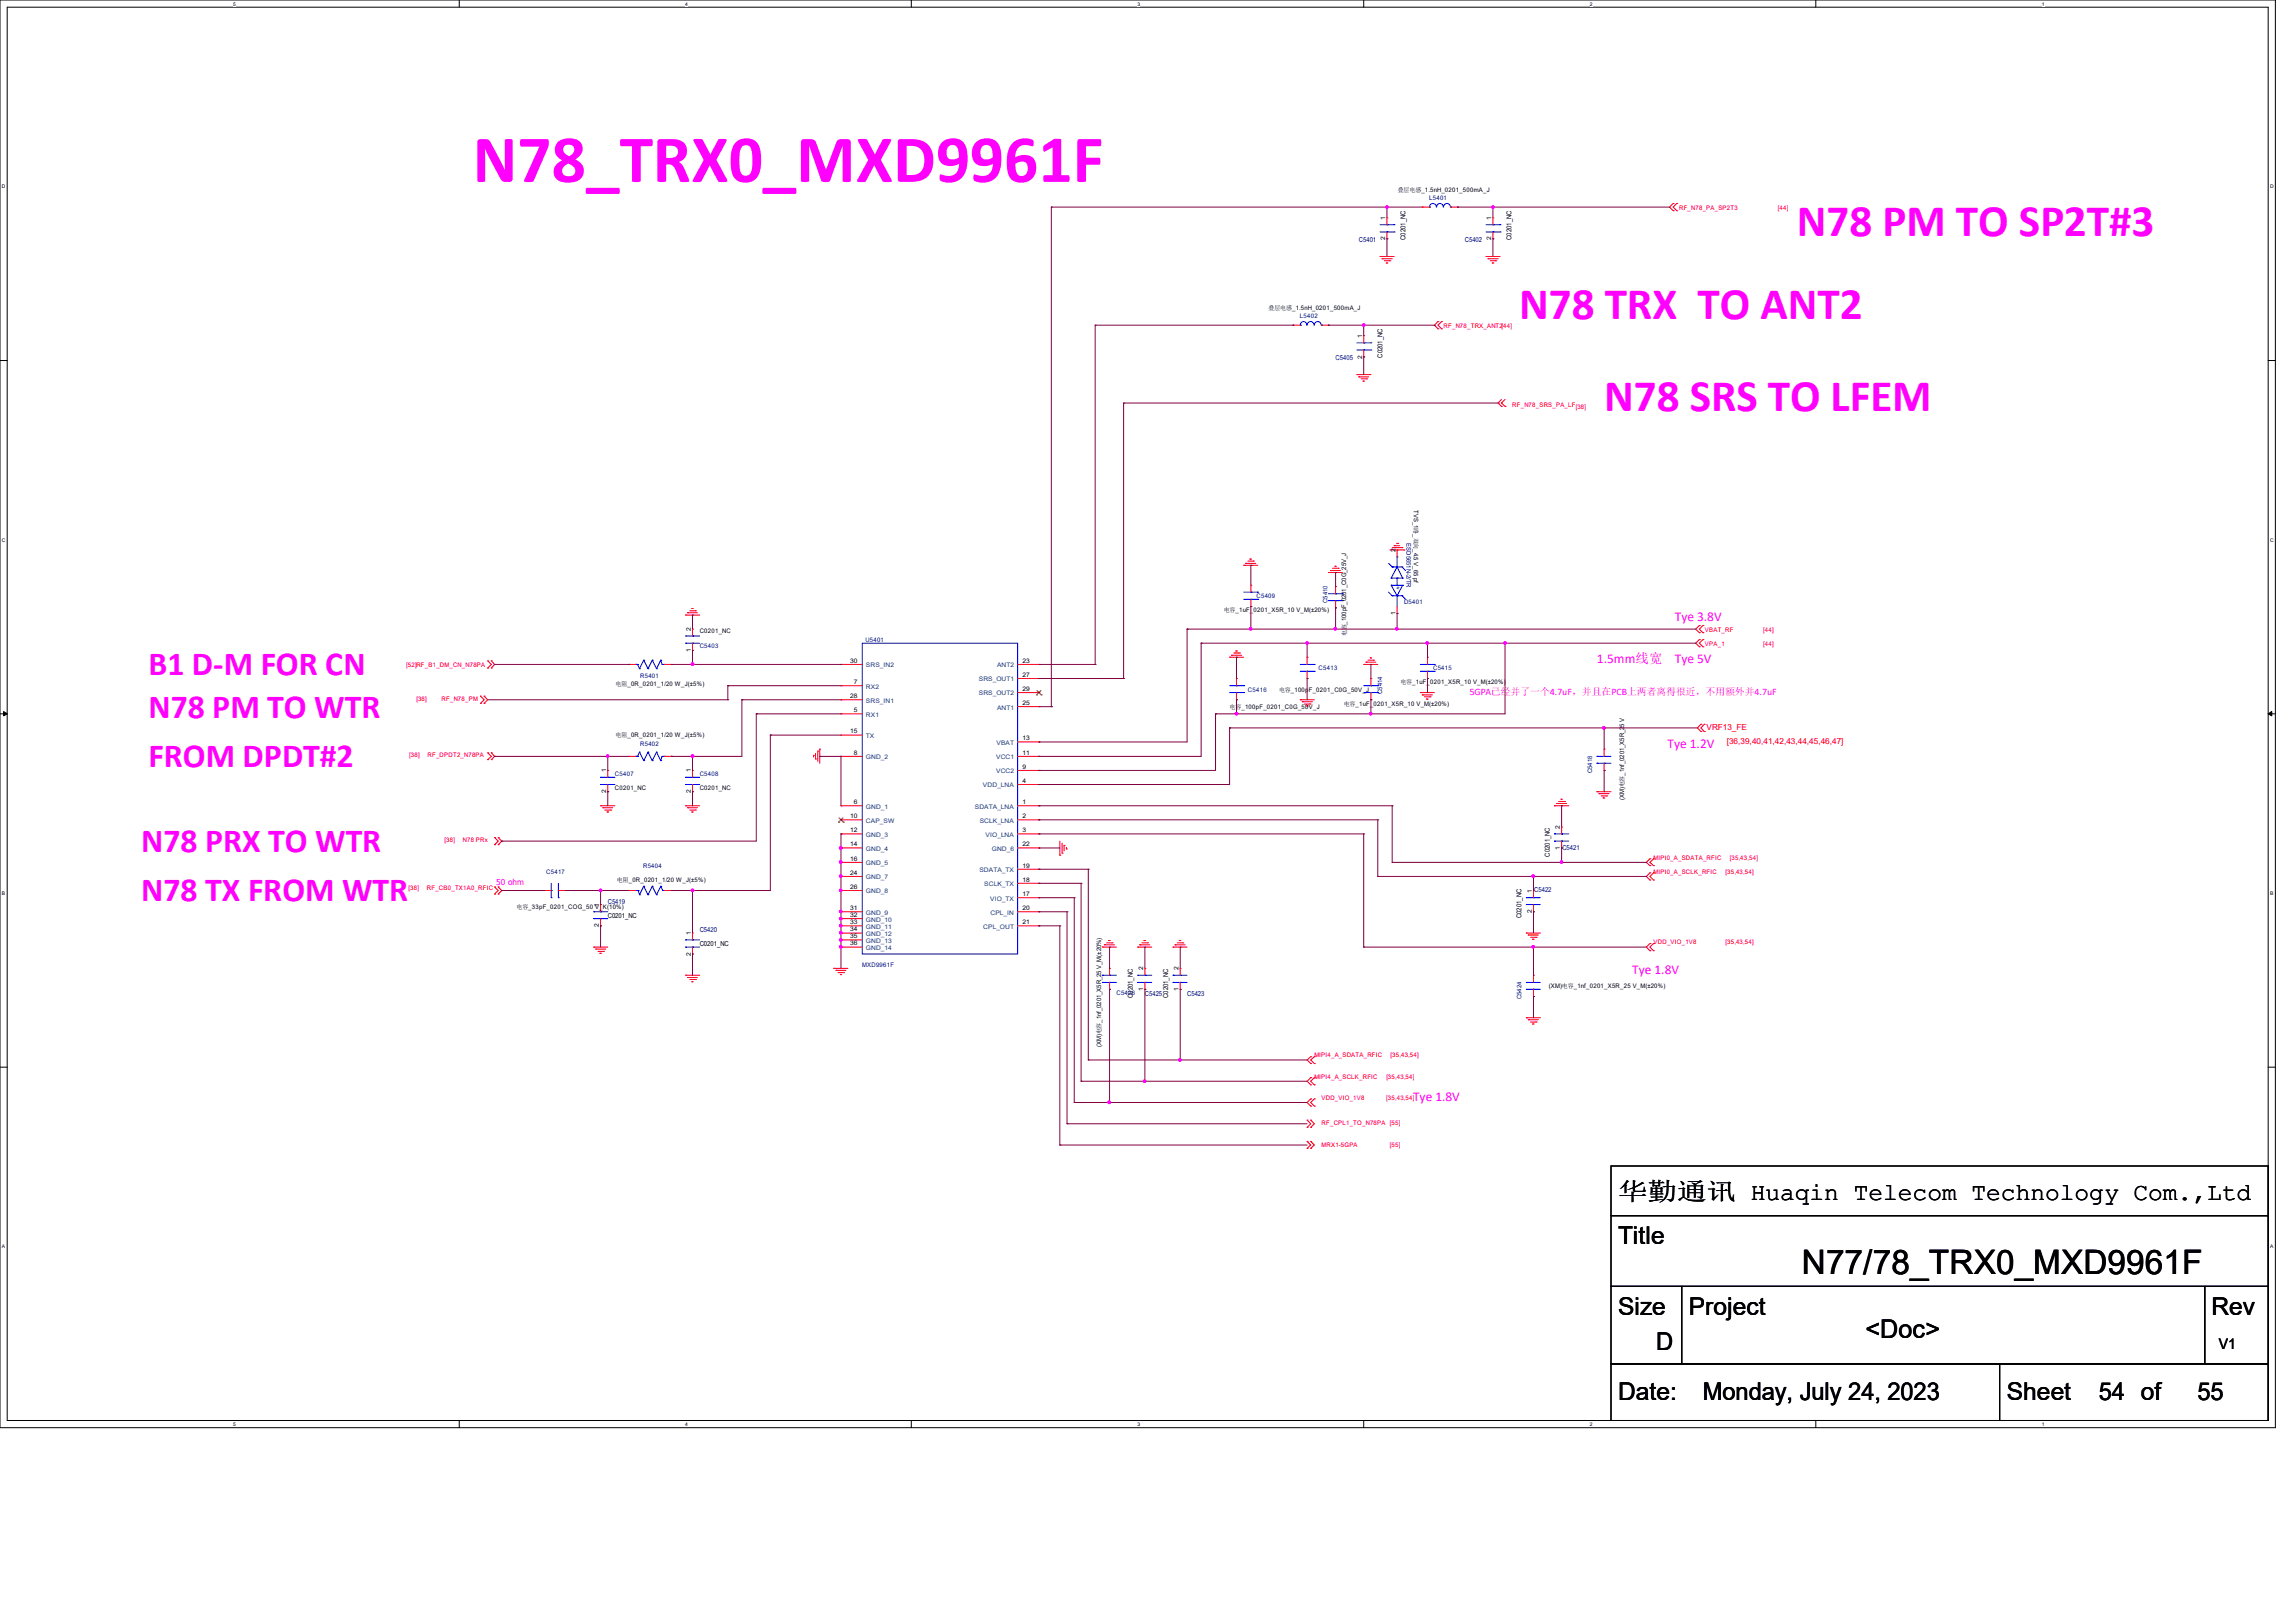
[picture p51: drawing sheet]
<svg xmlns="http://www.w3.org/2000/svg" width="297mm" height="210mm" viewBox="0 0 297 210" stroke-linecap="round" stroke-linejoin="round" font-family="sans-serif">
<defs><g id="words">
<text font-size="8.8" fill="#f0f" x="61.2" y="23.5">N78_TRX0_MXD9961F</text>
<g font-size="5.8" fill="#f0f">
<text x="232.5" y="30.5">N78 PM TO SP2T#3</text>
<text x="196.6" y="41.2">N78 TRX TO ANT2</text>
<text x="207.6" y="53.1">N78 SRS TO LFEM</text>
</g>
<g font-size="4.4" fill="#f0f">
<text x="19.2" y="87.4">B1 D-M FOR CN</text>
<text x="19.2" y="92.9">N78 PM TO WTR</text>
<text x="19.2" y="99.3">FROM DPDT#2</text>
<text x="18.3" y="110.2">N78 PRX TO WTR</text>
<text x="18.3" y="116.6">N78 TX FROM WTR</text>
</g>
<text font-size="4.4" x="233.2" y="164.8">N77/78_TRX0_MXD9961F</text>
<text font-size="3.3" x="241.4" y="173.1">&lt;Doc&gt;</text>
<g font-size="3.2">
<text x="209.4" y="155.2">华勤通讯 Huaqin Telecom Technology Com.,Ltd</text>
<text x="209.4" y="161">Title</text>
<text x="209.4" y="170.2">Size</text>
<text x="218.6" y="170.2">Project</text>
<text x="286.2" y="170.2">Rev</text>
<text x="214.3" y="174.8">D</text>
<text x="209.4" y="181.1">Date:</text>
<text x="220.4" y="181.1">Monday, July 24, 2023</text>
<text x="259.7" y="181.1">Sheet</text>
<text x="271.6" y="181.1">54 of</text>
<text x="284.4" y="181.1">55</text>
</g>
<text font-size="1.9" x="287.2" y="174.5">V1</text>
<g font-size="1.7" fill="#f0f">
<text x="216.7" y="80.3">Tye 3.8V</text>
<text x="206.7" y="85.8">1.5mm线宽</text>
<text x="216.7" y="85.8">Tye 5V</text>
<text x="215.8" y="96.8">Tye 1.2V</text>
<text x="211.2" y="126">Tye 1.8V</text>
<text x="182.9" y="142.5">Tye 1.8V</text>
</g>
<text font-size="1.3" fill="#f0f" x="190.2" y="90">5GPA已经并了一个4.7uF，并且在PCB上两者离得很近，不用额外并4.7uF</text>
<g font-size="1.1" fill="#f00">
<text x="220.9" y="94.4">VRF13_FE</text>
<text x="223.5" y="96.3">[36,39,40,41,42,43,44,45,46,47]</text>
</g>
<text font-size="1.1" fill="#f0f" x="64.2" y="114.6">50 ohm</text>
<g font-size=".9" fill="#000080">
<text x="175.9" y="31.3">C5401</text>
<text x="189.6" y="31.3">C5402</text>
<text x="172.9" y="46.5">C5405</text>
<text x="202.2" y="110">C5421</text>
<text x="78.7" y="117">C5419</text>
<text x="198.6" y="115.4">C5422</text>
<text x="90.6" y="120.6">C5420</text>
<text x="148.2" y="128.8">C5425</text>
<text x="153.6" y="128.8">C5423</text>
</g>
<g font-size=".9">
<text x="181.9" y="31" transform="rotate(-90 181.9 31)">C0201_NC</text>
<text x="195.6" y="31" transform="rotate(-90 195.6 31)">C0201_NC</text>
<text x="178.9" y="46.3" transform="rotate(-90 178.9 46.3)">C0201_NC</text>
<text x="200.6" y="110.8" transform="rotate(-90 200.6 110.8)">C0201_NC</text>
<text x="78.7" y="118.8">C0201_NC</text>
<text x="196.9" y="118.8" transform="rotate(-90 196.9 118.8)">C0201_NC</text>
<text x="90.6" y="122.4">C0201_NC</text>
<text x="146.6" y="129.1" transform="rotate(-90 146.6 129.1)">C0201_NC</text>
<text x="151.2" y="129.1" transform="rotate(-90 151.2 129.1)">C0201_NC</text>
</g>
<g font-size=".8">
<text x="179.3" y="28.4" transform="rotate(-90 179.3 28.4)">1</text>
<text x="180.9" y="24.8">叠层电感_1.5nH_0201_500mA_J</text>
<text x="193" y="28.4" transform="rotate(-90 193 28.4)">1</text>
<text x="179.3" y="31.1" transform="rotate(-90 179.3 31.1)">2</text>
<text x="193" y="31.1" transform="rotate(-90 193 31.1)">2</text>
<text x="164.2" y="40.1">叠层电感_1.5nH_0201_500mA_J</text>
<text x="176.3" y="46.4" transform="rotate(-90 176.3 46.4)">2</text>
<text x="176.3" y="43.7" transform="rotate(-90 176.3 43.7)">1</text>
<text x="180.6" y="71.4" transform="rotate(-90 180.6 71.4)">2</text>
<text x="183" y="66" transform="rotate(90 183 66)">TVS_1路_双向_4.5 V_65 pf</text>
<text x="89.4" y="81.7" transform="rotate(-90 89.4 81.7)">2</text>
<text x="90.6" y="82">C0201_NC</text>
<text x="158.4" y="79.2">电容_1uF_0201_X5R_10 V_M(±20%)</text>
<text x="174.2" y="82.3" transform="rotate(-90 174.2 82.3)">电容_100pF_0201_C0G_25V_J</text>
<text x="180.6" y="79.6" transform="rotate(-90 180.6 79.6)">1</text>
<text x="79.7" y="88.8">电阻_0R_0201_1/20 W_J(±5%)</text>
<text x="89.4" y="84.3" transform="rotate(-90 89.4 84.3)">1</text>
<text x="110" y="85.8">30</text>
<text x="110.5" y="88.5">7</text>
<text x="132.3" y="85.8">23</text>
<text x="132.3" y="87.6">27</text>
<text x="132.3" y="89.4">29</text>
<text x="165.5" y="89.5">电容_100pF_0201_C0G_50V_J</text>
<text x="181.2" y="88.6">电容_1uF_0201_X5R_10 V_M(±20%)</text>
<text x="79.7" y="95.4">电阻_0R_0201_1/20 W_J(±5%)</text>
<text x="110" y="94.9">15</text>
<text x="110" y="90.3">28</text>
<text x="110.5" y="92.2">5</text>
<text x="132.3" y="95.8">13</text>
<text x="132.3" y="91.2">25</text>
<text x="159.1" y="91.8">电容_100pF_0201_C0G_50V_J</text>
<text x="173.9" y="91.3">电容_1uF_0201_X5R_10 V_M(±20%)</text>
<text x="78.4" y="100" transform="rotate(-90 78.4 100)">1</text>
<text x="89.4" y="100" transform="rotate(-90 89.4 100)">1</text>
<text x="110.5" y="97.7">8</text>
<text x="132.3" y="101.3">4</text>
<text x="132.3" y="99.5">9</text>
<text x="132.3" y="97.7">11</text>
<text x="78.4" y="102.6" transform="rotate(-90 78.4 102.6)">2</text>
<text x="79.6" y="102.3">C0201_NC</text>
<text x="89.4" y="102.6" transform="rotate(-90 89.4 102.6)">2</text>
<text x="90.6" y="102.3">C0201_NC</text>
<text x="110" y="105.9">10</text>
<text x="110" y="107.7">12</text>
<text x="110.5" y="104.1">6</text>
<text x="132.3" y="104.1">1</text>
<text x="132.3" y="105.9">2</text>
<text x="132.3" y="107.7">3</text>
<text x="201.9" y="107.3" transform="rotate(-90 201.9 107.3)">2</text>
<text x="210.2" y="103.6" transform="rotate(-90 210.2 103.6)">(XM)电容_1nf_0201_X5R_25 V</text>
<text x="110" y="109.5">14</text>
<text x="110" y="111.4">16</text>
<text x="110" y="113.2">24</text>
<text x="132.3" y="112.3">19</text>
<text x="132.3" y="109.5">22</text>
<text x="201.9" y="109.9" transform="rotate(-90 201.9 109.9)">1</text>
<text x="66.8" y="117.6">电容_33pF_0201_COG_50 V_K(10%)</text>
<text x="77.5" y="120" transform="rotate(-90 77.5 120)">2</text>
<text x="77.5" y="117.4" transform="rotate(-90 77.5 117.4)">1</text>
<text x="79.8" y="114.2">电阻_0R_0201_1/20 W_J(±5%)</text>
<text x="110" y="115">26</text>
<text x="110" y="117.8">31</text>
<text x="110" y="118.7">32</text>
<text x="110" y="119.6">33</text>
<text x="132.3" y="115.9">17</text>
<text x="132.3" y="114.1">18</text>
<text x="132.3" y="117.8">20</text>
<text x="132.3" y="119.6">21</text>
<text x="198.2" y="118.2" transform="rotate(-90 198.2 118.2)">2</text>
<text x="198.2" y="115.5" transform="rotate(-90 198.2 115.5)">1</text>
<text x="89.4" y="123.7" transform="rotate(-90 89.4 123.7)">2</text>
<text x="89.4" y="121" transform="rotate(-90 89.4 121)">1</text>
<text x="110" y="120.5">34</text>
<text x="110" y="121.4">35</text>
<text x="110" y="122.3">36</text>
<text x="147.9" y="125.6" transform="rotate(-90 147.9 125.6)">2</text>
<text x="152.5" y="125.6" transform="rotate(-90 152.5 125.6)">2</text>
<text x="147.9" y="128.2" transform="rotate(-90 147.9 128.2)">1</text>
<text x="152.5" y="128.2" transform="rotate(-90 152.5 128.2)">1</text>
<text x="200.5" y="127.9">(XM)电容_1nf_0201_X5R_25 V_M(±20%)</text>
<text x="142.5" y="135.5" transform="rotate(-90 142.5 135.5)">(XM)电容_1nf_0201_X5R_25 V_M(±20%)</text>
</g>
<g font-size=".8" fill="#000080">
<text x="185" y="25.8">L5401</text>
<text x="168.2" y="41.1">L5402</text>
<text x="182" y="70.3" transform="rotate(90 182 70.3)">ESD5651N-2/TR</text>
<text x="162.6" y="77.4">C5409</text>
<text x="90.6" y="83.8">C5403</text>
<text x="112" y="83.1">U5401</text>
<text x="171.8" y="78" transform="rotate(-90 171.8 78)">C5410</text>
<text x="181.7" y="78.1">D5401</text>
<text x="82.9" y="87.8">R5401</text>
<text x="161.5" y="89.5">C5416</text>
<text x="170.7" y="86.7">C5413</text>
<text x="178.9" y="89.8" transform="rotate(-90 178.9 89.8)">C5414</text>
<text x="185.5" y="86.7">C5415</text>
<text x="79.6" y="100.5">C5407</text>
<text x="82.9" y="96.5">R5402</text>
<text x="90.6" y="100.5">C5408</text>
<text x="206.1" y="100" transform="rotate(-90 206.1 100)">C5418</text>
<text x="70.7" y="113.1">C5417</text>
<text x="83.2" y="112.3">R5404</text>
<text x="111.6" y="125.1">MXD9961F</text>
<text x="144.5" y="128.8">C5426</text>
<text x="196.9" y="129.3" transform="rotate(-90 196.9 129.3)">C5424</text>
</g>
<g font-size=".8" fill="#f00">
<text x="217.3" y="27.2">RF_N78_PA_SP2T3</text>
<text x="230.1" y="27.2">[44]</text>
<text x="186.8" y="42.5">RF_N78_TRX_ANT2[44]</text>
<text x="195.7" y="52.7">RF_N78_SRS_PA_LF</text>
<text x="203.9" y="52.9">[38]</text>
<text x="220.7" y="81.8">VBAT_RF</text>
<text x="220.7" y="83.6">VPA_1</text>
<text x="228.2" y="81.8">[44]</text>
<text x="228.2" y="83.6">[44]</text>
<text x="52.6" y="86.3">[52]RF_B1_DM_CN_N78PA</text>
<text x="53.9" y="90.7">[38]</text>
<text x="57.2" y="90.7">RF_N78_PM</text>
<text x="53" y="98">[38]</text>
<text x="55.3" y="98">RF_DPDT2_N78PA</text>
<text x="57.5" y="109">[38]</text>
<text x="59.9" y="109">N78 PRx</text>
<text x="214" y="111.2">MIPI0_A_SDATA_RFIC</text>
<text x="214" y="113.1">MIPI0_A_SCLK_RFIC</text>
<text x="223.3" y="113.1">[35,43,54]</text>
<text x="223.9" y="111.2">[35,43,54]</text>
<text x="52.9" y="115.2">[38]</text>
<text x="55.2" y="115.2">RF_CB0_TX1A0_RFIC</text>
<text x="214" y="122.2">VDD_VIO_1V8</text>
<text x="223.3" y="122.2">[35,43,54]</text>
<text x="170.1" y="136.8">MIPI4_A_SDATA_RFIC</text>
<text x="180" y="136.8">[35,43,54]</text>
<text x="170.1" y="139.6">MIPI4_A_SCLK_RFIC</text>
<text x="171" y="142.3">VDD_VIO_1V8</text>
<text x="179.4" y="142.3">[35,43,54]</text>
<text x="179.4" y="139.6">[35,43,54]</text>
<text x="171" y="148.4">MRX1-5GPA</text>
<text x="171" y="145.6">RF_CPL1_TO_N78PA</text>
<text x="179.9" y="148.4">[55]</text>
<text x="179.9" y="145.6">[55]</text>
</g>
<g font-size=".8" fill="#004080">
<text x="180.7" y="76.4">-</text>
<text x="180.7" y="76.4">+</text>
<text x="112.1" y="89.1">RX2</text>
<text x="112.1" y="86.4">SRS_IN2</text>
<text x="126.7" y="88.2">SRS_OUT1</text>
<text x="126.7" y="90">SRS_OUT2</text>
<text x="129" y="86.4">ANT2</text>
<text x="112.1" y="92.7">RX1</text>
<text x="112.1" y="95.5">TX</text>
<text x="112.1" y="90.9">SRS_IN1</text>
<text x="129" y="91.8">ANT1</text>
<text x="112.1" y="98.3">GND_2</text>
<text x="127.2" y="101.9">VDD_LNA</text>
<text x="128.9" y="100.1">VCC2</text>
<text x="128.9" y="98.3">VCC1</text>
<text x="129" y="96.4">VBAT</text>
<text x="112.1" y="104.6">GND_1</text>
<text x="112.1" y="106.5">CAP_SW</text>
<text x="126.2" y="104.6">SDATA_LNA</text>
<text x="126.8" y="106.5">SCLK_LNA</text>
<text x="112.1" y="108.3">GND_3</text>
<text x="112.1" y="110.1">GND_4</text>
<text x="112.1" y="112">GND_5</text>
<text x="112.1" y="113.8">GND_7</text>
<text x="126.7" y="112.9">SDATA_TX</text>
<text x="127.6" y="108.3">VIO_LNA</text>
<text x="128.4" y="110.1">GND_6</text>
<text x="112.1" y="115.6">GND_8</text>
<text x="112.1" y="118.4">GND_9</text>
<text x="112.1" y="119.2">GND_10</text>
<text x="127.4" y="114.7">SCLK_TX</text>
<text x="128.1" y="116.5">VIO_TX</text>
<text x="128.2" y="118.4">CPL_IN</text>
<text x="112.1" y="120.2">GND_11</text>
<text x="112.1" y="121.1">GND_12</text>
<text x="112.1" y="122">GND_13</text>
<text x="112.1" y="122.9">GND_14</text>
<text x="127.3" y="120.2">CPL_OUT</text>
</g>
<g font-size=".6">
<text x="30.2" y=".7">5</text>
<text x="88.7" y=".7">4</text>
<text x="147.2" y=".7">3</text>
<text x="205.7" y=".7">2</text>
<text x="264.2" y=".7">1</text>
<text x=".3" y="24.4">D</text>
<text x="293.8" y="24.4">D</text>
<text x=".3" y="70.1">C</text>
<text x="293.8" y="70.1">C</text>
<text x=".3" y="115.8">B</text>
<text x="293.8" y="115.8">B</text>
<text x=".3" y="161.5">A</text>
<text x="293.8" y="161.5">A</text>
<text x="30.2" y="184.5">5</text>
<text x="88.7" y="184.5">4</text>
<text x="147.2" y="184.5">3</text>
<text x="205.7" y="184.5">2</text>
<text x="264.2" y="184.5">1</text>
</g>
</g></defs>
<path d="M0 0h294.5v184.7h-294.5zM.9 .9h292.6v182.9h-292.6z" fill="none" stroke="#000" stroke-width=".13"/>
<g fill="#fff">
<path d="M30.2 .1h.3v.7h-.3z"/>
<path d="M30.2 183.9h.3v.8h-.3z"/>
</g>
<path d="M59.4 0v.9M59.4 183.8v.9" fill="none" stroke="#000" stroke-width=".13"/>
<g fill="#fff">
<path d="M88.7 .1h.3v.7h-.3z"/>
<path d="M88.7 183.9h.3v.8h-.3z"/>
</g>
<path d="M117.9 0v.9M117.9 183.8v.9" fill="none" stroke="#000" stroke-width=".13"/>
<g fill="#fff">
<path d="M147.2 .1h.3v.7h-.3z"/>
<path d="M147.2 183.9h.3v.8h-.3z"/>
</g>
<path d="M176.5 0v.9M176.5 183.8v.9" fill="none" stroke="#000" stroke-width=".13"/>
<g fill="#fff">
<path d="M205.7 .1h.4v.7h-.4z"/>
<path d="M205.7 183.9h.4v.8h-.4z"/>
</g>
<path d="M235 0v.9M235 183.8v.9" fill="none" stroke="#000" stroke-width=".13"/>
<g fill="#fff">
<path d="M264.2 .1h.4v.7h-.4z"/>
<path d="M264.2 183.9h.4v.8h-.4z"/>
<path d="M.3 23.8h.4v.7h-.4z"/>
<path d="M293.8 23.8h.5v.7h-.5z"/>
<path d="M.3 69.5h.4v.7h-.4z"/>
<path d="M293.8 69.5h.5v.7h-.5z"/>
</g>
<path d="M0 46.7h.9M293.5 46.7h1" fill="none" stroke="#000" stroke-width=".13"/>
<g fill="#fff">
<path d="M.3 115.2h.4v.8h-.4z"/>
<path d="M293.8 115.2h.4v.8h-.4z"/>
</g>
<path d="M0 92.4h.9M293.5 92.4h1" fill="none" stroke="#000" stroke-width=".13"/>
<path d="M.5 92.1l.4 .3-.4 .2zM293.5 92.4l.5-.3v.5z" fill="#000" stroke="#000" stroke-width=".13"/>
<g fill="#fff">
<path d="M.3 161h.3v.7h-.3z"/>
<path d="M293.8 161h.4v.7h-.4z"/>
</g>
<path d="M0 138.1h.9M293.5 138.1h1M208.5 157.3h85v9.2h-85zM208.5 150.9h85v6.4h-85zM208.5 166.5h9.1v10h-9.1zM208.5 176.5h50.3v7.3h-50.3zM217.6 166.5h67.7v10h-67.7zM258.8 176.5h34.7v7.3h-34.7zM285.3 166.5h8.2v10h-8.2z" fill="none" stroke="#000" stroke-width=".13"/>
<g fill="none" stroke="#f00" stroke-width=".13">
<path d="M178.6 33.2h.1M178.6 33.2h1.8M178.9 33.5h.1M178.9 33.5h1.3M179.2 33.7h.7M179.4 34h.1M179.4 34h.2M179.5 28.2h.1M179.5 30.9h.1M179.5 28.2v.9M179.5 30v.9M179.9 33.7h.1"/>
<path d="M184.1 26.8h.1M184.1 26.8h.9M187.7 26.8h.9M188.6 26.8h.1M192.3 33.2h.1M192.3 33.2h1.8M192.6 33.5h.1M192.6 33.5h1.3M192.9 33.7h.7M193.1 34h.1M193.1 34h.2M193.2 28.2h.1"/>
<path d="M193.2 30.9h.1M193.2 28.2v.9M193.2 30v.9M193.6 33.7h.1M216.5 26.3h.1M216.5 27.3h.1M216.5 26.3l-.4 .5 .4 .5M217 27.3h.1M217 26.3h.1M217 26.3l-.5 .5 .5 .5M167.3 42.1h.1M167.3 42.1h1"/>
<path d="M171 42.1h.9M171.9 42.1h.1M175.6 48.5h.1M175.6 48.5h1.8M175.9 48.8h.1M175.9 48.8h1.2M176.1 49h.8M176.4 49.3h.1M176.4 49.3h.2M176.5 43.4h.1M176.5 46.2h.1M176.5 43.4v1"/>
<path d="M176.5 45.3v.9M176.9 49h.1M186.1 41.6h.1M186.1 42.5h.1M186.1 41.6l-.5 .5 .5 .4M186.6 42.5h.1M186.6 41.6h.1M186.6 41.6l-.5 .5 .5 .4M193.9 52.2h.1M193.9 52.2l.4 .4M194.3 52.2h.1M194.3 52.6h.1"/>
<path d="M194.3 52.2l.5 .4M194.3 51.7l-.4 .5M194.8 52.6h.1M194.8 51.7l-.5 .5M88.7 79.6h.1M88.7 79.6h1.9M89 79.3h.1M89 79.3h1.3M89.3 79h.7M89.5 78.7h.1M89.5 78.7h.2M90 79h.1"/>
<path d="M161 73.2h.1M161 73.2h1.8M161.2 72.9h.1M161.2 72.9h1.3M161.5 72.6h.7M161.8 72.3h.1M161.8 72.3h.2M161.9 78.5h.1M161.9 75.7h.1M161.9 75.7v.9M161.9 77.6v.9M162.2 72.6h.1"/>
<path d="M171.9 74.1h.1M171.9 74.1h1.8M172.2 73.8h.1M172.2 73.8h1.3M172.5 73.5h.7M172.8 73.3h.1M172.8 75.9h.1M172.8 78.7h.1M172.8 75.9v.9M172.8 77.7v1M173.2 73.5h.1M179.9 71.2h1.8"/>
<path d="M180.2 70.9h1.2M180.4 70.6h.1M180.4 70.6h.7M180.7 70.3h.2M180.8 79.4h.1M180.8 71.2h.1M180.8 71.2v.9M180.8 78.5v.9M180.9 70.3h.1M181.4 70.9h.1M181.7 71.2h.1M62.2 91h.1"/>
<path d="M62.2 90.1h.1M62.2 90.1l.5 .5-.5 .4M62.7 90.1h.1M62.7 91h.1M62.7 90.1l.4 .5-.4 .4M63.1 98.3h.1M63.1 97.4h.1M63.1 85.5h.1M63.1 86.4h.1M63.1 97.4l.5 .5-.5 .4M63.1 85.5l.5 .5-.5 .4M63.6 97.4h.1"/>
<path d="M63.6 98.3h.1M63.6 86.4h.1M63.6 85.5h.1M63.6 97.4l.4 .5-.4 .4M63.6 85.5l.4 .5-.4 .4M78.7 99.7h.1M78.7 99.7v.9M81.4 97.9h.1M81.4 86h.1M81.4 86h.9M81.4 97.9h.9M86 86h.9"/>
<path d="M86 97.9h.9M86.9 97.9h.1M86.9 86h.1M89.6 99.7h.1M89.6 84.2h.1M89.6 81.4h.1M89.6 81.4v.9M89.6 83.2v1M89.6 99.7v.9M105.3 97.7h.1M105.3 97.7v.3M105.5 98.2h.1"/>
<path d="M105.5 97.5v.7M105.8 97.2h.1M105.8 97.2v1.3M106.1 96.9h.1M106.1 96.9v1.9M108.8 92.4h.1M108.8 88.7h.1M108.8 97.9h.1M108.8 95.1h.1M108.8 90.6h.1M108.8 86h.1M108.8 90.6h2.8"/>
<path d="M108.8 86h2.8M108.8 92.4h2.8M108.8 88.7h2.8M108.8 97.9h2.8M108.8 95.1h2.8M131.7 86h2.8M131.7 89.6h2.8M131.7 97.9h2.8M131.7 99.7h2.8M131.7 96h2.8M131.7 91.4h2.8M131.7 87.8h2.8"/>
<path d="M134.5 99.7h.1M134.5 97.9h.1M134.5 96h.1M134.5 86h.1M134.5 91.4h.1M134.5 87.8h.1M134.5 89.6h.1M159.1 85h.1M159.1 85h1.9M159.4 84.8h.1M159.4 84.8h1.3M159.7 84.5h.7"/>
<path d="M159.9 84.2h.1M159.9 84.2h.2M160 90.6h.1M160 87.8h.1M160 87.8v.9M160 89.6v1M160.4 84.5h.1M168.3 90.6h.1M168.3 90.6h1.8M168.5 90.8h.1M168.5 90.8h1.3M168.8 91.1h.7"/>
<path d="M169.1 91.4h.1M169.1 91.4h.2M169.2 87.8h.1M169.2 85h.1M169.2 85v1M169.2 86.9v.9M169.5 91.1h.1M176.5 86h.1M176.5 86h1.8M176.8 85.7h.1M176.8 85.7h1.3M177 85.4h.8"/>
<path d="M177.3 85.1h.1M177.3 85.1h.2M177.4 87.8h.1M177.4 90.6h.1M177.4 87.8v.9M177.4 89.6v1M177.8 85.4h.1M183.8 89.6h.1M183.8 89.6h1.8M184.1 89.9h.1M184.1 89.9h1.3M184.4 90.2h.7"/>
<path d="M184.6 90.5h.1M184.6 90.5h.2M184.7 87.8h.1M184.7 85h.1M184.7 85v1M184.7 86.9v.9M185.1 90.2h.1M207.6 96.9h.1M207.6 99.7h.1M207.6 96.9v1M207.6 98.8v.9M219.9 80.9h.1"/>
<path d="M219.9 81.9h.1M219.9 82.8h.1M219.9 83.7h.1M219.9 80.9l-.4 .5 .4 .5M219.9 82.8l-.4 .4 .4 .5M220.1 93.7h.1M220.1 94.7h.1M220.1 93.7l-.4 .5 .4 .5M220.4 81.9h.1M220.4 80.9h.1M220.4 83.7h.1M220.4 82.8h.1"/>
<path d="M220.4 80.9l-.5 .5 .5 .5M220.4 82.8l-.5 .4 .5 .5M220.6 94.7h.1M220.6 93.7h.1M220.6 93.7l-.5 .5 .5 .5M64 115.7h.1M64 114.8h.1M64 109.3h.1M64 108.4h.1M64 114.8l.5 .4-.5 .5M64 108.4l.5 .4-.5 .5M64.5 114.8h.1"/>
<path d="M64.5 115.7h.1M64.5 108.4h.1M64.5 109.3h.1M64.5 114.8l.4 .4-.4 .5M64.5 108.4l.4 .4-.4 .5M70.4 115.2h.1M70.4 115.2h.9M72.3 115.2h.9M73.2 115.2h.1M77.7 104.3h.1M77.7 117.1h.1M77.7 119.8h.1"/>
<path d="M77.7 104.3h1.9M77.7 117.1v.9M77.7 118.9v.9M78 104.5h.1M78 104.5h1.3M78.3 104.8h.7M78.6 105.1h.1M78.7 102.4h.1M78.7 101.5v.9M79 104.8h.1M81.4 115.2h.1M81.4 115.2h.9"/>
<path d="M86 115.2h.9M86.9 115.2h.1M88.7 104.3h.1M88.7 104.3h1.9M89 104.5h.1M89 104.5h1.3M89.3 104.8h.7M89.5 105.1h.1M89.5 105.1h.2M89.6 102.4h.1M89.6 101.5v.9M90 104.8h.1"/>
<path d="M108.8 104.3h.1M108.8 106.1h.1M108.8 107.9h.1M108.8 109.7h.1M108.8 111.6h.1M108.8 113.4h.1M108.8 115.2h.1M108.8 118h.1M108.8 118.9h.1M108.8 119.8h.1M108.8 104.3h2.8M108.8 106.1h2.8"/>
<path d="M108.8 107.9h2.8M108.8 109.7h2.8M108.8 111.6h2.8M108.8 118h2.8M108.8 119.8h2.8M108.8 113.4h2.8M108.8 115.2h2.8M108.8 118.9h2.8M131.7 104.3h2.8M131.7 106.1h2.8M131.7 107.9h2.8M131.7 101.5h2.8"/>
<path d="M131.7 109.7h2.8M131.7 116.2h2.8M131.7 114.3h2.8M131.7 112.5h2.8M131.7 118h2.8M131.7 119.8h2.8M134.5 104.3h.1M134.5 106.1h.1M134.5 107.9h.1M134.5 101.5h.1M134.5 116.2h.1M134.5 114.3h.1"/>
<path d="M134.5 112.5h.1M134.5 118h.1M134.5 119.8h.1M134.5 109.7h.1M137.2 110.7h.1M137.2 108.8v1.9M137.5 110.4h.1M137.5 109.1v1.3M137.7 109.4h.1M137.7 109.4v.7M138 109.9h.1M138 109.6v.3"/>
<path d="M198.5 115.2h.1M198.5 118h.1M198.5 115.2v1M198.5 117.1v.9M201.2 104.3h.1M201.2 104.3h1.8M201.5 104h.1M201.5 104h1.2M201.7 103.7h.8M202 103.4h.1M202 103.4h.2M202.1 109.7h.1"/>
<path d="M202.1 107h.1M202.1 107v.9M202.1 108.8v.9M202.5 103.7h.1M206.7 102.4h.1M206.7 102.4h1.8M206.9 102.7h.1M206.9 102.7h1.3M207.2 103h.7M207.5 103.3h.1M207.5 103.3h.2M207.9 103h.1"/>
<path d="M213.5 112h.1M213.5 111.1h.1M213.5 113.9h.1M213.5 112.9h.1M213.5 111.1l-.4 .5 .4 .4M213.5 112.9l-.4 .5 .4 .5M214 111.1h.1M214 112h.1M214 112.9h.1M214 113.9h.1M214 111.1l-.5 .5 .5 .4M214 112.9l-.5 .5 .5 .5"/>
<path d="M76.8 122.6h.1M76.8 122.6h1.9M77.1 122.8h.1M77.1 122.8h1.3M77.4 123.1h.7M77.6 123.4h.1M77.6 123.4h.3M78.1 123.1h.1M88.7 126.2h.1M88.7 126.2h1.9M89 126.5h.1M89 126.5h1.3"/>
<path d="M89.3 126.7h.7M89.5 127h.1M89.5 127h.2M89.6 120.7h.1M89.6 123.4h.1M89.6 120.7v.9M89.6 122.6v.8M90 126.7h.1M107.9 125.3h.1M107.9 125.3h1.8M108.2 125.6h.1M108.2 125.6h1.3"/>
<path d="M108.5 125.9h.7M108.8 126.1h.1M108.8 120.7h.1M108.8 121.6h.1M108.8 122.6h.1M108.8 122.6h2.8M108.8 120.7h2.8M108.8 121.6h2.8M109.2 125.9h.1M142.7 122.6h.1M142.7 122.6h1.8M142.9 122.3h.1"/>
<path d="M142.9 122.3h1.3M143.2 122h.7M143.5 121.7h.1M143.5 121.7h.2M143.6 128h.1M143.6 125.3h.1M143.6 125.3v.9M143.6 127.1v.9M143.9 122h.1M147.2 122.6h.1M147.2 122.6h1.9M147.5 122.3h.1"/>
<path d="M147.5 122.3h1.3M147.8 122h.7M148 121.7h.1M148 121.7h.3M148.2 128h.1M148.2 125.3h.1M148.2 125.3v.9M148.2 127.1v.9M148.5 122h.1M151.8 122.6h.1M151.8 122.6h1.8M152.1 122.3h.1"/>
<path d="M152.1 122.3h1.3M152.4 122h.7M152.6 121.7h.1M152.6 121.7h.2M152.7 128h.1M152.7 125.3h.1M152.7 125.3v.9M152.7 127.1v.9M153.1 122h.1M169.6 137.6h.1M169.6 136.7h.1M169.6 139.4h.1"/>
<path d="M169.6 136.7l-.4 .5 .4 .4M169.6 139.4l-.4 .5 .4 .5M170.1 136.7h.1M170.1 137.6h.1M170.1 139.4h.1M170.1 136.7l-.5 .5 .5 .4M170.1 139.4l-.5 .5 .5 .5M197.5 120.7h.1M197.5 131.7h.1M197.5 120.7h1.8M197.5 131.7h1.8M197.8 121h.1"/>
<path d="M197.8 132h.1M197.8 121h1.3M197.8 132h1.3M198.1 121.3h.7M198.1 132.2h.7M198.3 121.5h.1M198.3 132.5h.1M198.3 121.5h.2M198.3 132.5h.2M198.5 126.2h.1M198.5 128.9h.1M198.5 126.2v.9"/>
<path d="M198.5 128v.9M198.8 121.3h.1M198.8 132.2h.1M213.5 123h.1M213.5 122.1h.1M213.5 122.1l-.4 .5 .4 .4M214 122.1h.1M214 123h.1M214 122.1l-.5 .5 .5 .4M169.2 148.6h.1M169.2 147.7h.1M169.2 145.9h.1"/>
<path d="M169.2 144.9h.1M169.2 147.7l.4 .5-.4 .4M169.2 144.9l.4 .5-.4 .5M169.6 148.6h.1M169.6 147.7h.1M169.6 140.4h.1M169.6 143.1h.1M169.6 142.2h.1M169.6 145.9h.1M169.6 144.9h.1M169.6 147.7l.5 .5-.5 .4M169.6 142.2l-.4 .5 .4 .4"/>
<path d="M169.6 144.9l.5 .5-.5 .5M170.1 140.4h.1M170.1 142.2h.1M170.1 143.1h.1M170.1 142.2l-.5 .5 .5 .4"/>
</g>
<g fill="none" stroke="#00f" stroke-width=".13">
<path d="M178.6 29.1h1.8M178.6 30h1.8M179.5 29.1h.1M179.5 30h.1M180.4 29.1h.1M180.4 30h.1M185 26.8h.1M185.9 26.8a.44 .44 0 0 0-.5-.5 .44 .44 0 0 0-.4 .5M186.8 26.8a.43 .43 0 0 0-.5-.5 .43 .43 0 0 0-.4 .5M187.7 26.8a.44 .44 0 0 0-.4-.5 .44 .44 0 0 0-.5 .5M187.7 26.8h.1M192.3 29.1h1.8"/>
<path d="M192.3 30h1.8M193.2 29.1h.1M193.2 30h.1M194.1 29.1h.1M194.1 30h.1M168.3 42.1h.1M169.1 42.1a.43 .43 0 0 0-.4-.5 .43 .43 0 0 0-.4 .5M170.1 42.1a.44 .44 0 0 0-.5-.5 .44 .44 0 0 0-.4 .5M171 42.1a.44 .44 0 0 0-.5-.5 .44 .44 0 0 0-.4 .5M171 42.1h.1M175.6 44.4h1.8M175.6 45.3h1.8"/>
<path d="M176.5 44.4h.1M176.5 45.3h.1M177.4 44.4h.1M177.4 45.3h.1M161 77.6h1.8M161 76.6h1.8M161.9 77.6h.1M161.9 76.6h.1M162.8 77.6h.1M162.8 76.6h.1M171.9 76.8h1.8M171.9 77.7h1.8"/>
<path d="M172.8 76.8h.1M172.8 77.7h.1M173.7 76.8h.1M173.7 77.7h.1M179.7 72.9l.5 .5M179.7 76.6l.5 .5M180 74.8h.1M180 75.7h.1M180 74.8h1.5M180 75.7l.8 1.4M180 75.7h1.5M180.2 73.4h.1"/>
<path d="M180.2 77.1h.1M180.2 73.4h1.2M180.2 77.1h1.2M180.8 73.4h.1M180.8 77.1h.1M180.8 74.8h.1M180.8 72.1h.1M180.8 73.4l.7 1.4M180.8 73.4l-.8 1.4M180.8 72.1v1.3M180.8 74.8v.9M180.8 77.1v1.4"/>
<path d="M181.4 73.4h.1M181.4 77.1h.1M181.4 73.4l.5 .4M181.4 77.1l.5 .5M181.5 74.8h.1M181.5 75.7h.1M181.5 75.7l-.7 1.4M82.3 97.9h.1M82.3 86h.1M82.3 86h.2M82.3 97.9h.2M82.5 97.9h.1"/>
<path d="M82.5 86h.1M82.5 86l.3 .5M82.8 97.3h.1M82.8 86.5h.1M82.8 97.3l.5 1.1M82.8 97.3l-.3 .6M83.3 98.4h.1M83.3 85.4h.1M83.3 85.4l.6 1.1M83.3 85.4l-.5 1.1M83.9 97.3h.1M83.9 86.5h.1"/>
<path d="M83.9 97.3l.5 1.1M83.9 97.3l-.6 1.1M84.4 98.4h.1M84.4 85.4h.1M84.4 85.4l.6 1.1M84.4 85.4l-.5 1.1M85 97.3h.1M85 86.5h.1M85 97.3l.5 1.1M85 97.3l-.6 1.1M85.5 98.4h.1M85.5 85.4h.1"/>
<path d="M85.5 85.4l.2 .6M85.5 85.4l-.5 1.1M85.7 97.9h.1M85.7 86h.1M85.7 86h.3M85.7 97.9h.3M85.7 97.9l-.2 .5M86 97.9h.1M86 86h.1M88.7 83.2h.1M88.7 82.3h.1M88.7 83.2h1.9"/>
<path d="M88.7 82.3h1.9M89.6 83.2h.1M89.6 82.3h.1M111.6 83.2h20.1v40.2h-20.1zM159.1 89.6h1.9M159.1 88.7h1.9M160 89.6h.1M160 88.7h.1M161 89.6h.1M161 88.7h.1M168.3 86.9h1.8M168.3 86h1.8"/>
<path d="M169.2 86.9h.1M169.2 86h.1M170.1 86.9h.1M170.1 86h.1M176.5 89.6h1.8M176.5 88.7h1.8M177.4 88.7h.1M177.4 89.6h.1M178.3 88.7h.1M178.3 89.6h.1M183.8 86.9h1.8M183.8 86h1.8"/>
<path d="M184.7 86.9h.1M184.7 86h.1M185.6 86.9h.1M185.6 86h.1M206.7 97.9h.1M206.7 98.8h.1M206.7 97.9h1.8M206.7 98.8h1.8M207.6 97.9h.1M207.6 98.8h.1M71.3 115.2h.1M71.3 116.2h.1"/>
<path d="M71.3 114.3v1.9M72.3 116.2h.1M72.3 115.2h.1M72.3 114.3v1.9M76.8 118h.1M76.8 118.9h.1M76.8 118h1.9M76.8 118.9h1.9M77.7 100.6h.1M77.7 101.5h.1M77.7 118h.1M77.7 118.9h.1"/>
<path d="M77.7 100.6h1.9M77.7 101.5h1.9M78.7 100.6h.1M78.7 101.5h.1M82.3 115.2h.1M82.3 115.2h.3M82.6 115.2h.1M82.6 115.2l.2 .6M82.8 115.8h.1M83.3 114.7h.1M83.3 114.7l-.5 1.1M83.3 114.7l.6 1.1"/>
<path d="M83.9 115.8h.1M84.4 114.7h.1M84.4 114.7l-.5 1.1M84.4 114.7l.6 1.1M85 115.8h.1M85.5 114.7h.1M85.5 114.7l-.5 1.1M85.5 114.7l.3 .5M85.8 115.2h.1M85.8 115.2h.2M86 115.2h.1M88.7 100.6h.1"/>
<path d="M88.7 101.5h.1M88.7 100.6h1.9M88.7 101.5h1.9M89.6 100.6h.1M89.6 101.5h.1M197.5 116.2h.1M197.5 117.1h.1M197.5 116.2h1.8M197.5 117.1h1.8M198.5 116.2h.1M198.5 117.1h.1M201.2 108.8h.1"/>
<path d="M201.2 107.9h.1M201.2 108.8h1.8M201.2 107.9h1.8M202.1 108.8h.1M202.1 107.9h.1M88.7 121.6h.1M88.7 122.6h.1M88.7 121.6h1.9M88.7 122.6h1.9M89.6 121.6h.1M89.6 122.6h.1M142.7 127.1h.1"/>
<path d="M142.7 126.2h.1M142.7 127.1h1.8M142.7 126.2h1.8M143.6 127.1h.1M143.6 126.2h.1M147.2 127.1h.1M147.2 126.2h.1M147.2 127.1h1.9M147.2 126.2h1.9M148.2 127.1h.1M148.2 126.2h.1M151.8 127.1h.1"/>
<path d="M151.8 126.2h.1M151.8 127.1h1.8M151.8 126.2h1.8M152.7 127.1h.1M152.7 126.2h.1M197.5 127.1h.1M197.5 128h.1M197.5 127.1h1.8M197.5 128h1.8M198.5 127.1h.1M198.5 128h.1"/>
</g>
<path d="M134.2 89.9h.1M134.2 89.4l.5 .5M134.7 89.4l-.5 .5M134.7 89.9h.1M108.5 106.4h.1M108.6 105.8l.5 .6M109.1 105.8l-.6 .6M109.1 106.4h.1" fill="none" stroke="#804000" stroke-width=".13"/>
<g fill="none" stroke="#800040" stroke-width=".13">
<path d="M136.1 26.8h.1M136.1 26.8h48M136.1 26.8v64.6M179.5 26.8h.1M179.5 30.9h.1M179.5 26.8v1.4M179.5 30.9v2.3M188.6 26.8h.1M188.6 26.8h27.5M193.2 26.8h.1M193.2 30.9h.1M193.2 26.8v1.4"/>
<path d="M193.2 30.9v2.3M141.7 42.1h.1M141.7 42.1h25.6M141.7 42.1v43.9M145.4 52.2h.1M145.4 52.2h48.5M145.4 52.2v35.6M167.3 42.1h.1M171.9 42.1h.1M171.9 42.1h13.7M176.5 42.1h.1M176.5 46.2h.1"/>
<path d="M176.5 42.1v1.3M176.5 46.2v2.3M185.6 42.1h.1M89.6 79.6h.1M89.6 79.6v1.8M161.9 78.5h.1M161.9 73.2h.1M161.9 73.2v2.5M161.9 78.5v2.9M172.8 74.1h.1M172.8 78.7h.1M172.8 74.1v1.8"/>
<path d="M172.8 78.7v2.7M180.8 79.4h.1M180.8 79.4v2M63.1 90.6h31.1M64 97.9h.1M64 97.9h17.4M64 86h17.4M78.7 97.9h.1M78.7 97.9v1.8M81.4 86h.1M86.9 97.9h.1M86.9 86h21.9"/>
<path d="M89.6 97.9h.1M89.6 84.2h.1M89.6 86h.1M89.6 84.2v1.8M89.6 97.9v1.8M94.2 90.6h.1M94.2 88.7h.1M94.2 88.7v1.9M94.2 88.7h14.6M96 90.6h.1M96 90.6h12.8M96 90.6v7.3h-9.1"/>
<path d="M97.9 92.4h.1M97.9 92.4v16.4h-33M97.9 92.4h10.9M99.7 95.1h.1M99.7 95.1v20.1h-12.8M99.7 95.1h9.1M106.1 97.9h.1M106.1 97.9h2.7M108.8 97.9h.1M108.8 86h.1M108.8 97.9v6.4M134.5 87.8h.1"/>
<path d="M134.5 96h.1M134.5 97.9h.1M134.5 99.7h.1M134.5 87.8h10.9M134.5 86h7.2M134.5 91.4h1.6M136.1 91.4h.1M141.7 86h.1M145.4 87.8h.1M153.6 81.4h.1M153.6 81.4h65.9M153.6 81.4v14.6h-19.1"/>
<path d="M155.4 83.2h.1M155.4 83.2v14.7h-20.9M155.4 83.2h64.1M157.3 92.4h.1M157.3 92.4v7.3h-22.8M159.1 94.2h.1M159.1 94.2h60.6M159.1 94.2v7.3h-24.6M160 85h.1M160 90.6h.1M160 92.4h.1M160 85v2.8"/>
<path d="M160 90.6v1.8M161.9 81.4h.1M169.2 87.8h.1M169.2 83.2h.1M169.2 83.2v1.8M169.2 87.8v2.8M172.8 81.4h.1M177.4 90.6h.1M177.4 86h.1M177.4 92.4h.1M177.4 86v1.8M177.4 90.6v1.8"/>
<path d="M180.8 81.4h.1M184.7 83.2h.1M184.7 87.8h.1M184.7 83.2v1.8M184.7 87.8v1.8M194.8 83.2h.1M194.8 83.2v9.2h-37.5M207.6 94.2h.1M207.6 99.7h.1M207.6 94.2v2.7M207.6 99.7v2.7M64.9 115.2h.1"/>
<path d="M64.9 108.8h.1M64.9 115.2h5.5M73.2 115.2h.1M73.2 115.2h8.2M77.7 115.2h.1M77.7 119.8h.1M77.7 115.2v1.9M77.7 119.8v2.8M78.7 102.4h.1M78.7 102.4v1.9M86.9 115.2h.1M89.6 115.2h.1"/>
<path d="M89.6 102.4h.1M89.6 102.4v1.9M89.6 115.2v5.5M108.8 107.9h.1M108.8 109.7h.1M108.8 111.6h.1M108.8 113.4h.1M108.8 115.2h.1M108.8 118h.1M108.8 118.9h.1M108.8 119.8h.1M108.8 107.9v17.4"/>
<path d="M134.5 104.3h.1M134.5 106.1h.1M134.5 109.7h.1M134.5 101.5h.1M134.5 107.9h.1M134.5 114.3h.1M134.5 112.5h.1M134.5 119.8h.1M134.5 116.2h.1M134.5 118h.1M134.5 104.3h45.7M134.5 106.1h43.8"/>
<path d="M134.5 109.7h2.7M134.5 107.9h42M134.5 114.3h5.4M134.5 112.5h6.3M134.5 119.8h2.7M134.5 116.2h4.5M134.5 118h3.6M137.2 119.8h.1M137.2 119.8v28.4M138.1 118h.1M138.1 118v27.4M139 116.2h.1"/>
<path d="M139 116.2v26.5M139.9 114.3h.1M139.9 114.3v25.6M140.8 112.5h.1M140.8 112.5v24.7M176.5 107.9h.1M176.5 107.9v14.7M178.3 113.4h.1M178.3 106.1h.1M178.3 113.4h34.8M178.3 106.1v7.3M180.2 111.6h.1"/>
<path d="M180.2 104.3h.1M180.2 111.6h32.9M180.2 104.3v7.3M198.5 113.4h.1M198.5 118h.1M198.5 113.4v1.8M198.5 118v2.7M202.1 109.7h.1M202.1 104.3h.1M202.1 111.6h.1M202.1 104.3v2.7M202.1 109.7v1.9"/>
<path d="M89.6 123.4h.1M89.6 123.4v2.8M108.8 122.6h.1M108.8 120.7h.1M108.8 121.6h.1M139.9 139.9h.1M139.9 139.9h29.3M140.8 137.2h.1M140.8 137.2h28.4M143.6 128h.1M143.6 122.6h.1M143.6 122.6v2.7"/>
<path d="M143.6 128v14.7M148.2 128h.1M148.2 122.6h.1M148.2 139.9h.1M148.2 122.6v2.7M148.2 128v11.9M152.7 122.6h.1M152.7 128h.1M152.7 137.2h.1M152.7 122.6v2.7M152.7 128v9.2M176.5 122.6h.1"/>
<path d="M176.5 122.6h36.6M198.5 122.6h.1M198.5 128.9h.1M198.5 122.6v3.6M198.5 128.9v2.8M137.2 148.2h.1M137.2 148.2h32M138.1 145.4h.1M138.1 145.4h31.1M139 142.7h.1M139 142.7h30.2M143.6 142.7h.1"/>
</g>
<g fill="#f0f" stroke="#f0f" stroke-width=".13">
<circle cx="77.7" cy="115.2" r=".17"/>
<circle cx="89.6" cy="115.2" r=".17"/>
<circle cx="179.5" cy="26.8" r=".17"/>
<circle cx="202.1" cy="111.5" r=".16"/>
<circle cx="198.4" cy="113.4" r=".17"/>
<circle cx="78.6" cy="97.8" r=".16"/>
<circle cx="89.6" cy="97.8" r=".17"/>
<circle cx="169.2" cy="83.2" r=".17"/>
<circle cx="207.6" cy="94.2" r=".17"/>
<circle cx="108.8" cy="111.5" r=".17"/>
<circle cx="108.8" cy="109.7" r=".17"/>
<circle cx="108.8" cy="113.4" r=".17"/>
<circle cx="108.8" cy="117.9" r=".17"/>
<circle cx="108.8" cy="115.2" r=".17"/>
<circle cx="108.8" cy="119.8" r=".17"/>
<circle cx="108.8" cy="118.9" r=".17"/>
<circle cx="108.8" cy="120.7" r=".17"/>
<circle cx="108.8" cy="122.5" r=".17"/>
<circle cx="108.8" cy="121.6" r=".17"/>
<circle cx="180.8" cy="81.4" r=".17"/>
<circle cx="198.4" cy="122.5" r=".17"/>
<circle cx="152.7" cy="137.2" r=".17"/>
<circle cx="148.1" cy="139.9" r=".17"/>
<circle cx="160" cy="92.4" r=".17"/>
<circle cx="143.6" cy="142.6" r=".17"/>
<circle cx="194.8" cy="83.2" r=".17"/>
<circle cx="184.7" cy="83.2" r=".17"/>
<circle cx="177.4" cy="92.4" r=".17"/>
<circle cx="172.8" cy="81.4" r=".17"/>
<circle cx="161.8" cy="81.4" r=".17"/>
<circle cx="193.2" cy="26.8" r=".17"/>
<circle cx="89.6" cy="85.9" r=".17"/>
<circle cx="176.5" cy="42.1" r=".17"/>
</g>
<use href="#words"/>
</svg>
